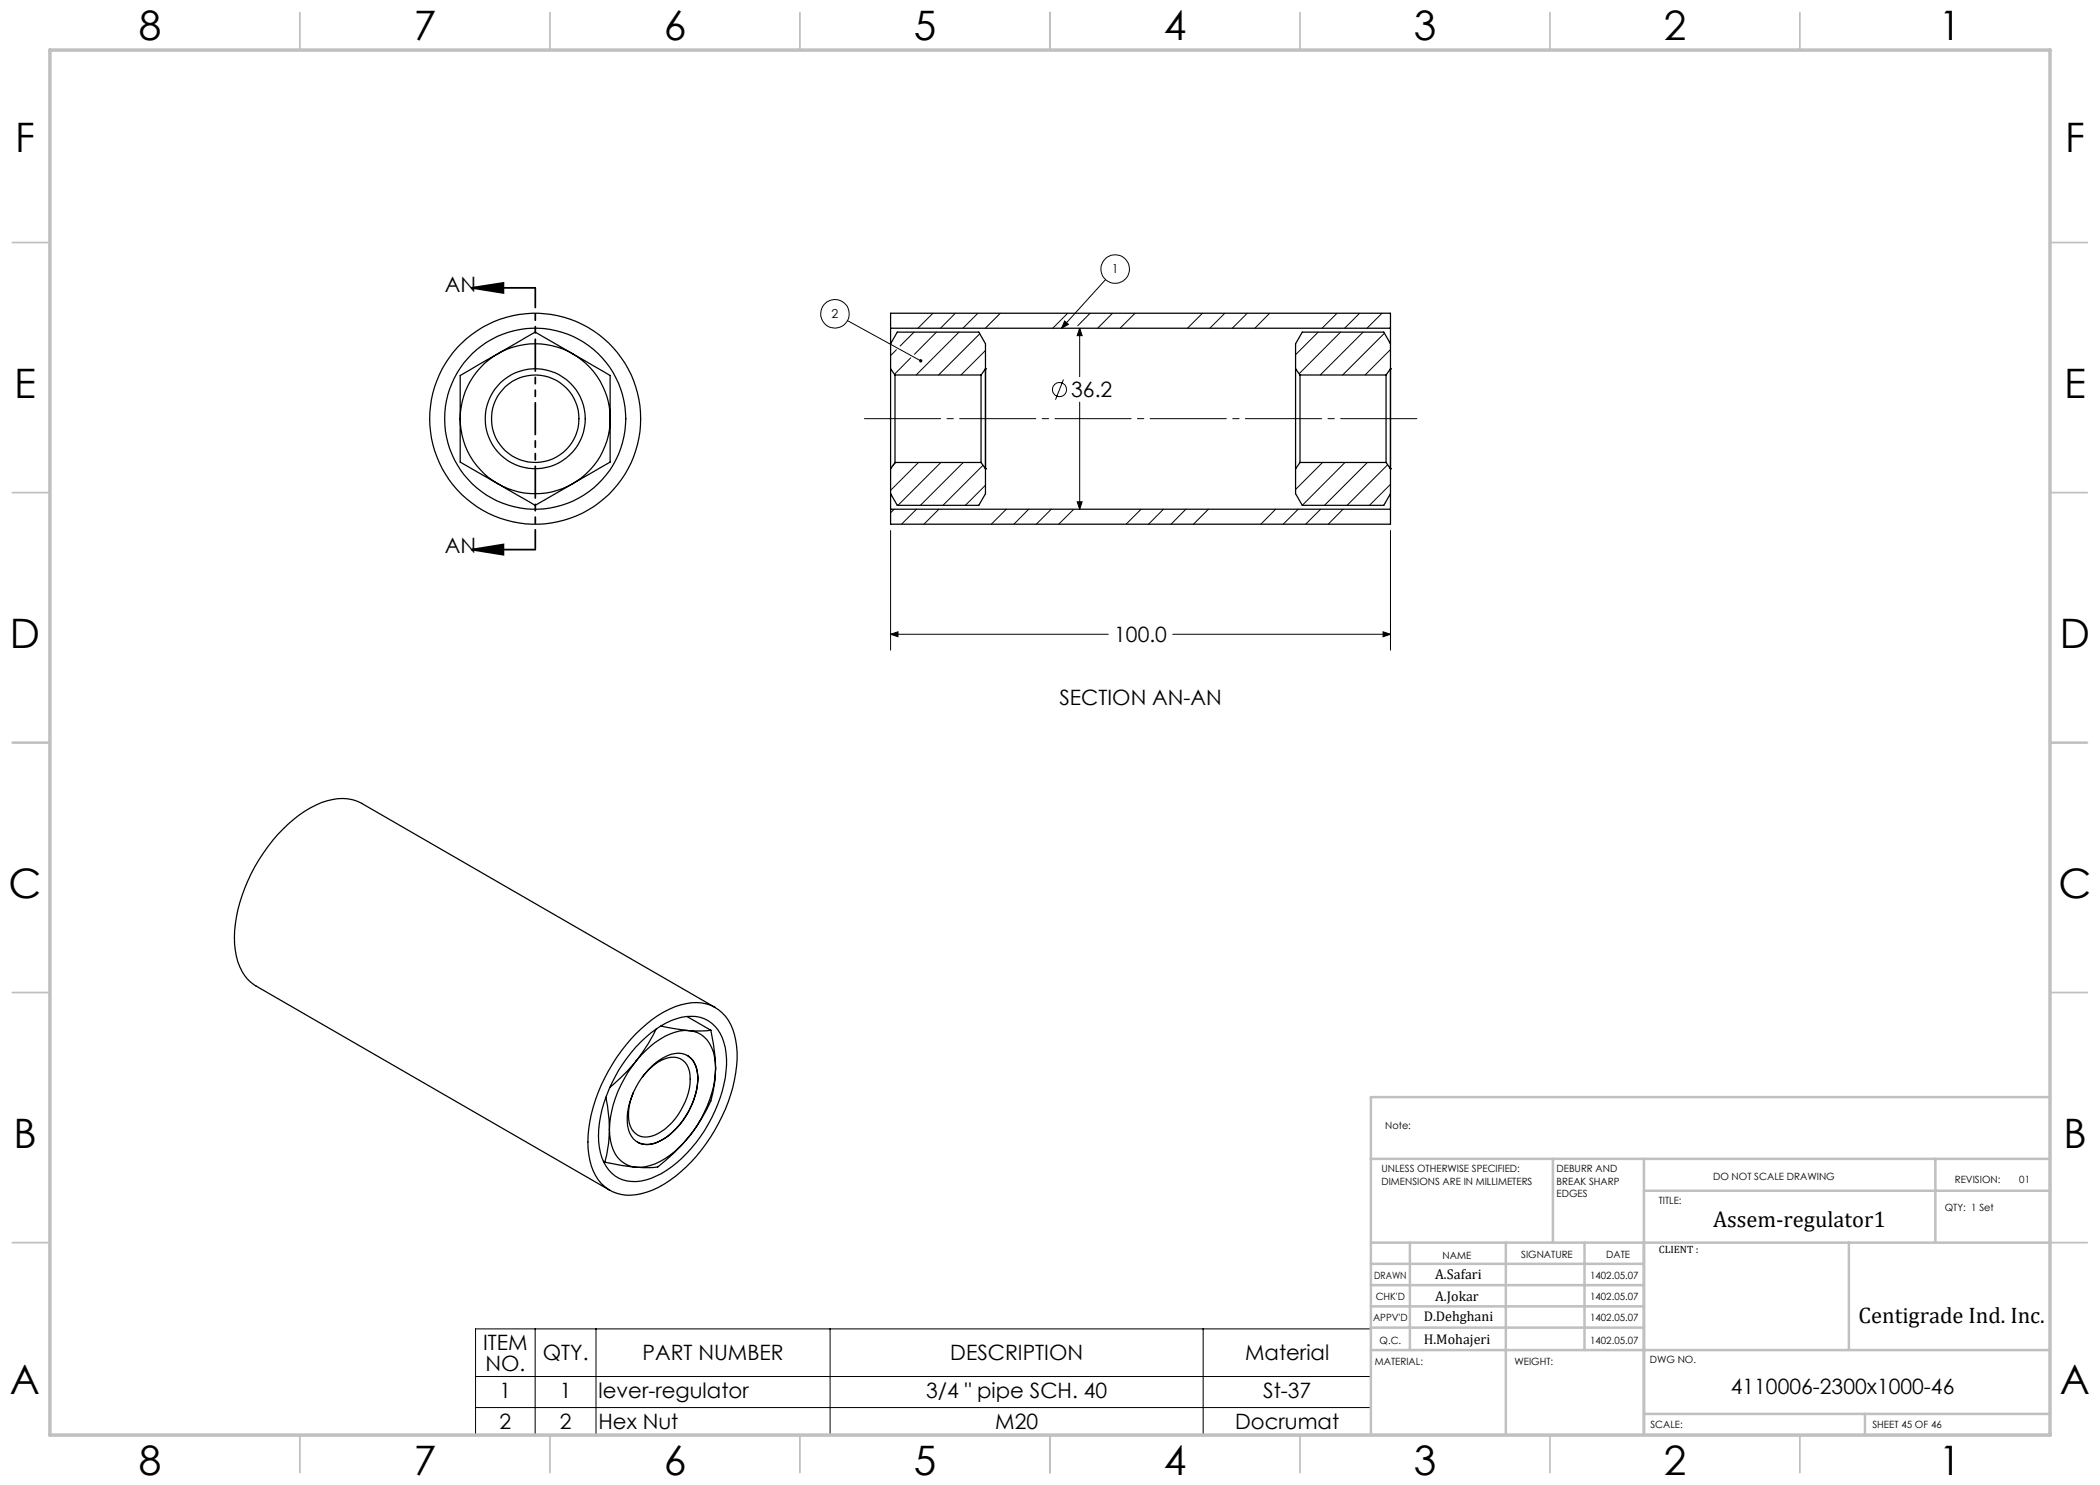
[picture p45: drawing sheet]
<svg xmlns="http://www.w3.org/2000/svg" width="420mm" height="297mm" viewBox="0 0 420 297" stroke-linecap="round" stroke-linejoin="round" font-family="sans-serif">
<defs><g id="words">
<g font-size="8.1">
<text x="27.8" y="8">8</text>
<text x="82.8" y="8">7</text>
<text x="132.8" y="8">6</text>
<text x="182.8" y="8">5</text>
<text x="232.8" y="8">4</text>
<text x="282.8" y="8">3</text>
<text x="332.8" y="8">2</text>
<text x="387.8" y="8">1</text>
<text x="3" y="30.4">F</text>
<text x="413" y="30.4">F</text>
<text x="2.8" y="79.6">E</text>
<text x="412.8" y="79.6">E</text>
<text x="2" y="129.6">D</text>
<text x="412" y="129.6">D</text>
<text x="1.7" y="179.6">C</text>
<text x="411.7" y="179.6">C</text>
<text x="2.7" y="229.6">B</text>
<text x="412.7" y="229.6">B</text>
<text x="2" y="278.9">A</text>
<text x="412" y="278.9">A</text>
<text x="27.8" y="295">8</text>
<text x="82.8" y="295">7</text>
<text x="132.8" y="295">6</text>
<text x="182.8" y="295">5</text>
<text x="232.8" y="295">4</text>
<text x="282.8" y="295">3</text>
<text x="332.8" y="295">2</text>
<text x="387.8" y="295">1</text>
</g>
<g font-size="4.5">
<text x="342.6" y="245.3">Assem-regulator1</text>
<text x="371.7" y="264.6">Centigrade Ind. Inc.</text>
</g>
<g font-size="4.2">
<text x="89" y="58.4">AN</text>
<text x="214.2" y="79.4">36.2</text>
<text x="89" y="110.7">AN</text>
<text x="222.8" y="128.4">100.0</text>
<text x="211.9" y="141">SECTION AN-AN</text>
<text x="96.6" y="270">ITEM</text>
<text x="97.1" y="274.1">NO.</text>
<text x="108.5" y="272.1">QTY.</text>
<text x="128.5" y="272.1">PART NUMBER</text>
<text x="190.1" y="272.1">DESCRIPTION</text>
<text x="249" y="272.1">Material</text>
<text x="99.9" y="279.5">1</text>
<text x="112" y="279.5">1</text>
<text x="119.7" y="279.5">lever-regulator</text>
<text x="185.2" y="279.5">3/4 &quot; pipe SCH. 40</text>
<text x="252.6" y="279.5">St-37</text>
<text x="346.2" y="278.8">4110006-2300x1000-46</text>
<text x="99.9" y="285.8">2</text>
<text x="112" y="285.8">2</text>
<text x="119.7" y="285.8">Hex Nut</text>
<text x="199.1" y="285.8">M20</text>
<text x="247" y="285.8">Docrumat</text>
</g>
<g font-size="2.8">
<text x="287" y="255.9">A.Safari</text>
<text x="287" y="260.1">A.Jokar</text>
<text x="284.7" y="264.2">D.Dehghani</text>
<text x="284.7" y="268.7">H.Mohajeri</text>
</g>
<g font-size="2.5">
<text x="222.4" y="54.6">1</text>
<text x="166.3" y="63.6">2</text>
</g>
<text font-size="2.1" x="331.8" y="250.7">CLIENT :</text>
<g font-size="2">
<text x="277" y="225.8">Note:</text>
<text x="276.3" y="234.5">UNLESS OTHERWISE SPECIFIED:</text>
<text x="276.3" y="237">DIMENSIONS ARE IN MILLIMETERS</text>
<text x="311.3" y="234.5">DEBURR AND</text>
<text x="311.3" y="237">BREAK SHARP</text>
<text x="311.3" y="239.5">EDGES</text>
<text x="342.6" y="236">DO NOT SCALE DRAWING</text>
<text x="391" y="236.6">REVISION:</text>
<text x="403.9" y="236.6">01</text>
<text x="331.8" y="240.8">TITLE:</text>
<text x="389" y="242.2">QTY: 1 Set</text>
<text x="288.5" y="251.7">NAME</text>
<text x="304.2" y="251.7">SIGNATURE</text>
<text x="321.2" y="251.7">DATE</text>
<text x="274.8" y="255.9">DRAWN</text>
<text x="318" y="255.9">1402.05.07</text>
<text x="275.1" y="260.1">CHK'D</text>
<text x="318" y="260.1">1402.05.07</text>
<text x="274.6" y="264.2">APPV'D</text>
<text x="275.9" y="268.7">Q.C.</text>
<text x="318" y="264.2">1402.05.07</text>
<text x="318" y="268.7">1402.05.07</text>
<text x="275" y="273">MATERIAL:</text>
<text x="302.9" y="273">WEIGHT:</text>
<text x="330" y="272.5">DWG NO.</text>
<text x="330.1" y="285.6">SCALE:</text>
<text x="374.5" y="285.6">SHEET 45 OF 46</text>
</g>
</g></defs>
<g fill="none" stroke="#000" stroke-width=".2">
<path d="M221.1 55.9l-8.8 9.7M169.5 64.1l14.6 8.1M179.3 70l-1.2 1.1M182.1 71.6l-3.2 3.3M182.8 66.4l-2.8 2.8M186.6 62.6l-3 3M187.3 66.4l-4.4 4.5M191.1 62.6l-3 3M191.8 66.4l-8.6 8.6M195.6 62.6l-3 3M196 66.7l-8.3 8.3M197.1 70.1l-4.9 4.9"/>
<path d="M200.1 62.6l-3 3M212.7 75.9l-1.6 4M212.9 64.2l.8 .7-1.4 .7zM213.5 62.6l-3 3M215.9 65.6l.5 1.5h-1zM215.9 65.6v9.7M218 62.6l-2.5 2.6M222.5 62.6l-3 3M227 62.6l-3 3M240.5 62.6l-3 3M245 62.6l-3 3M249.4 62.6l-2.9 3"/>
<path d="M253.9 62.6l-2.9 3M263.6 66.4l-4.5 4.5M267.4 62.6l-3 3M268.1 66.4l-8.3 8.4M271.9 62.6l-3 3M272.6 66.4l-8.5 8.6M276.4 62.6l-3 3M276.9 66.6l-8.4 8.4M278.1 65.4l-.2 .2M278.1 69.9l-5.1 5.1M179.2 92.5l-.7 .7M183.7 92.5l-5.6 5.6"/>
<path d="M188.2 92.5l-8.6 8.6M192.7 92.5l-8.6 8.6M196.6 93.1l-8 8M197.1 97l-4 4.1M215.9 80.4v21.4M260 92.5l-.1 .1M264.5 92.5l-5.4 5.4M269 92.5l-8.5 8.6M273.5 92.5l-8.6 8.6M277.5 93l-8.1 8.1M278.1 96.9l-4.2 4.2M178.1 106.1v23.9"/>
<path d="M178.8 101.8l-.7 .7M183.3 101.8l-3 3M187.8 101.8l-3 3M201.3 101.8l-3 3M205.7 101.8l-2.9 3M210.3 101.8l-3 3M214.7 101.9l-3 2.9M215.4 100.4h1l-.5 1.4zM228.2 101.8l-3 3M232.7 101.8l-3 3M237.2 101.8l-3 3M241.7 101.8l-3 3"/>
<path d="M255.1 101.8l-2.9 3M259.6 101.8l-3 3M264.1 101.8l-3 3M268.6 101.8l-3 3M278.1 106.1v23.9M178.1 126.9l1.5-.5v.9zM178.1 126.9h43.6M234.6 126.9h43.5M276.6 126.4l1.5 .5-1.5 .4zM95.1 265.8h179.1v21.1h-179.1zM95.1 275.3h179.1M107 265.8v21.1"/>
<path d="M119.2 265.8v21.1M166 265.8v21.1M240.6 265.8v21.1M95.1 281.5h179.1"/>
<circle cx="223" cy="53.8" r="2.85"/>
<circle cx="167" cy="62.8" r="2.84"/>
<circle cx="211.9" cy="77.9" r="1.42"/>
</g>
<path d="M94.3 57.6h12.7M94.3 57.6l6.4-1v2zM94.3 109.9h12.7M94.3 109.9l6.4-1v2z" fill="none" stroke="#000" stroke-width=".35"/>
<path d="M171.8 83.7h112.7" fill="none" stroke="#000" stroke-width=".2" stroke-dasharray="15.2 1.3 1.3 1.3" stroke-dashoffset="-1.1"/>
<path d="M107.1 57.6v52.3" fill="none" stroke="#000" stroke-width=".35" stroke-dasharray="6.3 1.3 1.3 1.3 1.3 1.3" stroke-dashoffset="2.4"/>
<g fill="none" stroke="#c0c0c0" stroke-width=".35">
<path d="M60 2.5v7.5M110 2.5v7.5M160 2.5v7.5M210 2.5v7.5M260 2.5v7.5M310 2.5v7.5M360 2.5v7.5M2.5 48.5h7.5M410 48.5h7.5M2.5 98.5h7.5M410 98.5h7.5M2.5 148.5h7.5"/>
<path d="M410 148.5h7.5M2.5 198.5h7.5M410 198.5h7.5M2.5 248.5h7.5M410 248.5h7.5M60 287v7.5M110 287v7.5M160 287v7.5M210 287v7.5M260 287v7.5M310 287v7.5M360 287v7.5"/>
</g>
<g fill="none" stroke="#c0c0c0" stroke-width=".5">
<path d="M410 219.4h-135.8v67.4M274.2 231.8h135.8M310.6 231.8v16.7M328.8 231.8v55.2M328.8 238.2h81.2M387.1 231.8v16.7M274.2 248.5h135.8M274.2 257h54.6M274.2 252.8h54.6M282 248.5v21.5M301.2 248.5v38.3M316.9 248.5v21.5"/>
<path d="M369.8 248.5v21.5M274.2 265.5h54.6M274.2 261.3h54.6M274.2 270h135.8M328.8 282.8h81.2M373 282.8v4.2"/>
</g>
<path d="M10 10h400v277h-400z" fill="none" stroke="#c0c0c0" stroke-width=".7"/>
<g fill="#000">
<path d="M94.3 57.6l6.4-1v2zM94.3 109.9l6.4-1v2z"/>
<path d="M183.9 71.9v.1a.33 .33 0 0 0 .1 .4 .33 .33 0 0 0 .4-.1l-.3-.1 .3 .1a.33 .33 0 0 0 0-.4 .33 .33 0 0 0-.5 0zM212.9 64.2l.8 .7-1.4 .7z"/>
<path d="M178.1 126.9l1.5-.5v.9zM276.6 126.4l1.5 .5-1.5 .4zM215.9 65.6l.5 1.5h-1zM215.4 100.4h1l-.5 1.4z"/>
</g>
<g fill="none" stroke="#000" stroke-width=".25">
<path d="M99.6 70.8l-7.6 4.3v8.6M99.6 70.8a15 15 0 0 0-7.6 12.9M99.6 70.8l7.4-4.4 7.5 4.4M99.6 70.8a15 15 0 0 1 14.9 0M114.5 70.8a14.9 14.9 0 0 1 7.5 12.9M114.5 70.8l7.5 4.3v8.6M178.1 73.8v20M178.1 65.6v3.2M178.1 68.8l1.4-2.4h16.3l1.3 2.4v5M178.1 73.8l.9 1.2M178.1 65.6v-3h100v3M178.1 68.8v5"/>
<path d="M178.1 65.6h100M179 75v17.5M179 75h17.2M196.2 75v17.5M197.1 73.8v20M197.1 73.8h.1M197.1 73.8l-.9 1.2M259.1 73.8v20M259.1 73.8l.9 1.2M260 75v17.5M260 75h17.2M277.2 75v17.5"/>
<path d="M278.1 73.8v20M278.1 73.8h.1M278.1 65.6v3.2M278.1 68.8l-1.3-2.4h-16.3l-1.4 2.4v5M278.1 73.8l-.9 1.2M278.1 68.8v5M92 83.7v8.7l7.6 4.3M92 83.7a14.9 14.9 0 0 0 7.6 13M99.6 96.7l7.4 4.4 7.5-4.4M99.6 96.7a15 15 0 0 0 14.9 0M122 83.7a14.8 14.8 0 0 1-7.5 13M122 83.7v8.7l-7.5 4.3"/>
<path d="M178.1 98.7v3.1M178.1 93.8v4.9M179 92.5l-.9 1.3M179 92.5h17.2M196.2 92.5l.9 1.3M197.1 93.8h.1M197.1 93.8v4.9l-1.3 2.4h-16.3l-1.4-2.4M259.1 93.8v4.9l1.4 2.4h16.3l1.3-2.4M260 92.5h17.2M260 92.5l-.9 1.3M277.2 92.5l.9 1.3M278.1 93.8h.1"/>
<path d="M278.1 98.7v3.1M278.1 93.8v4.9M178.1 101.8v3h100v-3M178.1 101.8h100M121.2 219.5l.6 4.4 .1 2M127.2 212.2a35.5 35.5 0 0 1-5.2 5.2M127.2 212.2a23.3 23.3 0 0 0-5.3 13.7M127.2 206.7a20.1 20.1 0 0 1 10-6 7.9 7.9 0 0 1 9.7 6.3 23.7 23.7 0 0 1-1.8 14.8 31.6 31.6 0 0 1-13.4 15.7 10.8 10.8 0 0 1-9.2 .8 8.9 8.9 0 0 1-4.7-7.4 28.2 28.2 0 0 1 4.7-18.1l2.7-3.8zM128.2 208.4a16.5 16.5 0 0 1 9.1-5.1 6.6 6.6 0 0 1 7.5 5.2 20.4 20.4 0 0 1-1.8 13.7 27.6 27.6 0 0 1-10.7 12.5 9.3 9.3 0 0 1-8.6 .9 7.9 7.9 0 0 1-3.8-6.1 24.4 24.4 0 0 1 3.8-15.4l2.6-3.6zM128.5 215.4a9.4 9.4 0 0 1 5.8-3.9 3.4 3.4 0 0 1 3.7 3.5 13.4 13.4 0 0 1-6.5 11.8 3.7 3.7 0 0 1-5.2-1 8.6 8.6 0 0 1 .4-7.3M130.4 213.2a7.5 7.5 0 0 1 6-2.5 4.1 4.1 0 0 1 3.1 4.1 15.1 15.1 0 0 1-7.6 13.4 4.2 4.2 0 0 1-5.6-.9 8.9 8.9 0 0 1 0-7.8l.4-1a16.3 16.3 0 0 1 3.7-5.3zM131.2 205.8a32.5 32.5 0 0 1-4 6.4"/>
<path d="M132.2 205.2l5.6 .9M137.4 203.3l4.8 2.8M137.5 211.1a5.3 5.3 0 0 1 2.1 5 15.7 15.7 0 0 1-7.3 11.9 5 5 0 0 1-4.8 .4M137.8 206.1a11.2 11.2 0 0 0-7.8 3.2l-2.8 2.9M137.8 206.1a5.7 5.7 0 0 1 5.1 5.4l.2 2.2M142.2 206.1l-1.9 .1-2.5-.1M142.2 206.1l.9 5.6v2M143.1 201.5l-70.7-40.8a9.6 9.6 0 0 0-9.2 .3 30.5 30.5 0 0 0-13.7 15.2 25.4 25.4 0 0 0-2.2 15 8.7 8.7 0 0 0 4 6l70.7 40.9M143.1 213.7a23.2 23.2 0 0 1-5.3 13.6M143.1 213.7l-.1 2.5a14.1 14.1 0 0 1-2.6 7.4l-1.1 1.7-1.5 2M120.7 232.3l.3 .1M121 232.4l6.2 1.1"/>
<path d="M121.9 225.9a7.6 7.6 0 0 0 2.9 6.8l1.6 .6 .8 .2M121.9 225.9l-.2 2.6-.7 3.9M137.8 227.3a16 16 0 0 1-8.8 6.1l-1.8 .1M137.8 227.3a40.1 40.1 0 0 1-6.2 6.1l-1.8 .1h-2.6"/>
<circle cx="107" cy="83.7" r="21.1"/>
<circle cx="107" cy="83.7" r="8.8"/>
<circle cx="107" cy="83.7" r="10"/>
<circle cx="107.1" cy="83.8" r="18.1"/>
</g>
<use href="#words"/>
</svg>
